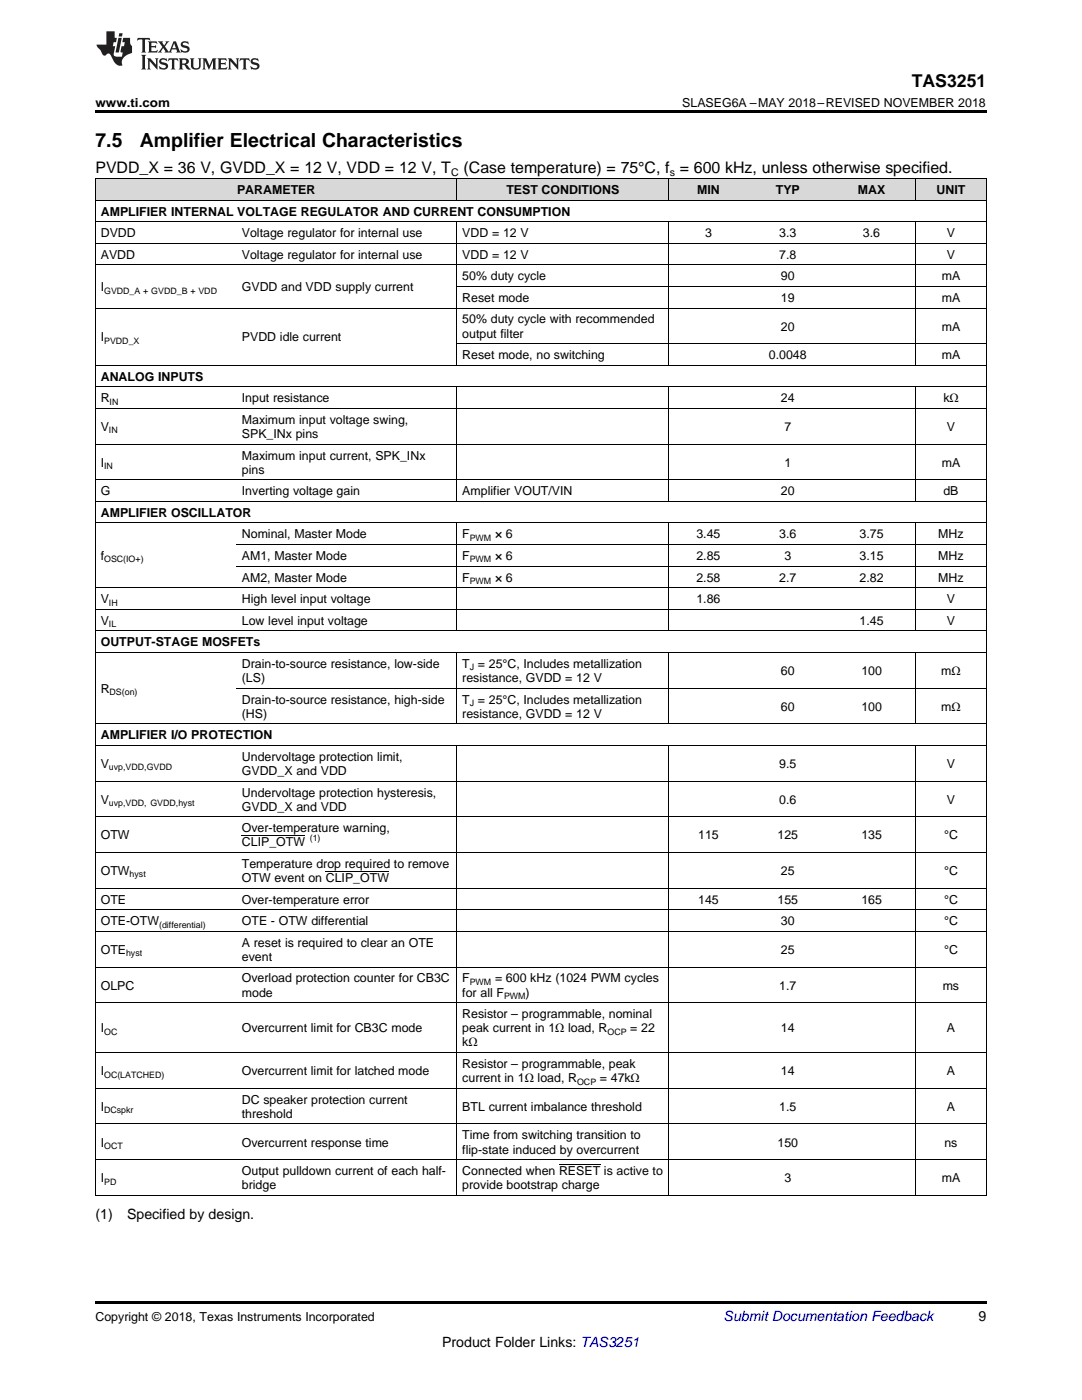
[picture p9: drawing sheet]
<svg xmlns="http://www.w3.org/2000/svg" width="216mm" height="279mm" viewBox="0 0 216 279" stroke-linecap="round" stroke-linejoin="round" font-family="sans-serif">
<defs><g id="words">
<g font-size="3.9">
<text x="19" y="29.3">7.5</text>
<text x="27.9" y="29.3">Amplifier Electrical Characteristics</text>
</g>
<text font-size="3.5" x="181.9" y="17.3">TAS3251</text>
<g font-size="3.2">
<text x="19" y="34.4">PVDD_X = 36 V, GVDD_X = 12 V, VDD = 12 V, T</text>
<text x="92.5" y="34.4">(Case temperature) = 75°C, f = 600 kHz, unless otherwise specified.</text>
</g>
<g font-size="2.8">
<text x="19" y="243.2">(1)</text>
<text x="25.4" y="243.2">Specified by design.</text>
<text x="195.3" y="263.6">9</text>
<text x="88.2" y="268.9">Product Folder Links: TAS3251</text>
</g>
<text font-size="2.8" fill="#0000c8" x="144.4" y="263.6">Submit Documentation Feedback</text>
<g font-size="2.5">
<text x="19" y="21.4">www.ti.com</text>
<text x="136.1" y="21.4">SLASEG6A –MAY 2018–REVISED NOVEMBER 2018</text>
<text x="47.3" y="38.7">PARAMETER</text>
<text x="101" y="38.7">TEST CONDITIONS</text>
<text x="139.1" y="38.7">MIN</text>
<text x="154.8" y="38.7">TYP</text>
<text x="171.2" y="38.7">MAX</text>
<text x="186.9" y="38.7">UNIT</text>
<text x="20.1" y="43">AMPLIFIER INTERNAL VOLTAGE REGULATOR AND CURRENT CONSUMPTION</text>
<text x="20.1" y="47.3">DVDD</text>
<text x="48.3" y="47.3">Voltage regulator for internal use</text>
<text x="92.3" y="47.3">VDD = 12 V</text>
<text x="140.7" y="47.3">3</text>
<text x="155.5" y="47.3">3.3</text>
<text x="172.2" y="47.3">3.6</text>
<text x="188.9" y="47.3">V</text>
<text x="20.1" y="51.6">AVDD</text>
<text x="48.3" y="51.6">Voltage regulator for internal use</text>
<text x="92.3" y="51.6">VDD = 12 V</text>
<text x="155.5" y="51.6">7.8</text>
<text x="188.9" y="51.6">V</text>
<text x="20.1" y="58.1">I</text>
<text x="48.3" y="58.1">GVDD and VDD supply current</text>
<text x="92.3" y="56">50% duty cycle</text>
<text x="155.8" y="56">90</text>
<text x="187.9" y="56">mA</text>
<text x="92.3" y="60.3">Reset mode</text>
<text x="92.3" y="64.6">50% duty cycle with recommended</text>
<text x="155.8" y="60.3">19</text>
<text x="155.8" y="66">20</text>
<text x="187.9" y="60.3">mA</text>
<text x="187.9" y="66">mA</text>
<text x="20.1" y="68.1">I</text>
<text x="48.3" y="68.1">PVDD idle current</text>
<text x="92.3" y="67.4">output filter</text>
<text x="92.3" y="71.7">Reset mode, no switching</text>
<text x="153.4" y="71.7">0.0048</text>
<text x="187.9" y="71.7">mA</text>
<text x="20.1" y="76">ANALOG INPUTS</text>
<text x="20.1" y="80.3">R</text>
<text x="48.3" y="80.3">Input resistance</text>
<text x="155.8" y="80.3">24</text>
<text x="188.2" y="80.3">kΩ</text>
<text x="20.1" y="86">V</text>
<text x="48.3" y="84.6">Maximum input voltage swing,</text>
<text x="48.3" y="87.4">SPK_INx pins</text>
<text x="156.5" y="86">7</text>
<text x="188.9" y="86">V</text>
<text x="20.1" y="93.1">I</text>
<text x="48.3" y="91.7">Maximum input current, SPK_INx</text>
<text x="48.3" y="94.5">pins</text>
<text x="156.5" y="93.1">1</text>
<text x="187.9" y="93.1">mA</text>
<text x="20.1" y="98.8">G</text>
<text x="48.3" y="98.8">Inverting voltage gain</text>
<text x="92.3" y="98.8">Amplifier VOUT/VIN</text>
<text x="155.8" y="98.8">20</text>
<text x="188.2" y="98.8">dB</text>
<text x="20.1" y="103.2">AMPLIFIER OSCILLATOR</text>
<text x="48.3" y="107.5">Nominal, Master Mode</text>
<text x="92.3" y="107.5">F</text>
<text x="98.8" y="107.5">× 6</text>
<text x="139" y="107.5">3.45</text>
<text x="155.5" y="107.5">3.6</text>
<text x="171.5" y="107.5">3.75</text>
<text x="187.2" y="107.5">MHz</text>
<text x="20.1" y="111.8">f</text>
<text x="48.3" y="111.8">AM1, Master Mode</text>
<text x="92.3" y="111.8">F</text>
<text x="98.8" y="111.8">× 6</text>
<text x="139" y="111.8">2.85</text>
<text x="156.5" y="111.8">3</text>
<text x="171.5" y="111.8">3.15</text>
<text x="187.2" y="111.8">MHz</text>
<text x="48.3" y="116.1">AM2, Master Mode</text>
<text x="92.3" y="116.1">F</text>
<text x="98.8" y="116.1">× 6</text>
<text x="139" y="116.1">2.58</text>
<text x="155.5" y="116.1">2.7</text>
<text x="171.5" y="116.1">2.82</text>
<text x="187.2" y="116.1">MHz</text>
<text x="20.1" y="120.4">V</text>
<text x="20.1" y="124.7">V</text>
<text x="48.3" y="120.4">High level input voltage</text>
<text x="48.3" y="124.7">Low level input voltage</text>
<text x="139" y="120.4">1.86</text>
<text x="171.5" y="124.7">1.45</text>
<text x="188.9" y="120.4">V</text>
<text x="188.9" y="124.7">V</text>
<text x="20.1" y="129">OUTPUT-STAGE MOSFETs</text>
<text x="48.3" y="133.3">Drain-to-source resistance, low-side</text>
<text x="48.3" y="136.1">(LS)</text>
<text x="92.3" y="133.3">T = 25°C, Includes metallization</text>
<text x="92.3" y="136.1">resistance, GVDD = 12 V</text>
<text x="155.8" y="134.7">60</text>
<text x="171.9" y="134.7">100</text>
<text x="187.8" y="134.7">mΩ</text>
<text x="20.1" y="138.3">R</text>
<text x="48.3" y="140.4">Drain-to-source resistance, high-side</text>
<text x="48.3" y="143.2">(HS)</text>
<text x="92.3" y="140.4">T = 25°C, Includes metallization</text>
<text x="92.3" y="143.2">resistance, GVDD = 12 V</text>
<text x="155.8" y="141.8">60</text>
<text x="171.9" y="141.8">100</text>
<text x="187.8" y="141.8">mΩ</text>
<text x="20.1" y="147.5">AMPLIFIER I/O PROTECTION</text>
<text x="20.1" y="153.2">V</text>
<text x="48.3" y="151.8">Undervoltage protection limit,</text>
<text x="48.3" y="154.7">GVDD_X and VDD</text>
<text x="155.5" y="153.2">9.5</text>
<text x="188.9" y="153.2">V</text>
<text x="20.1" y="160.4">V</text>
<text x="48.3" y="159">Undervoltage protection hysteresis,</text>
<text x="48.3" y="161.8">GVDD_X and VDD</text>
<text x="155.5" y="160.4">0.6</text>
<text x="188.9" y="160.4">V</text>
<text x="20.1" y="167.5">OTW</text>
<text x="48.3" y="166.1">Over-temperature warning,</text>
<text x="139.3" y="167.5">115</text>
<text x="155.2" y="167.5">125</text>
<text x="171.9" y="167.5">135</text>
<text x="188.4" y="167.5">°C</text>
<text x="48.3" y="168.9">CLIP_OTW</text>
<text x="48.3" y="173.2">Temperature drop required to remove</text>
<text x="20.1" y="174.6">OTW</text>
<text x="48.3" y="176">OTW event on CLIP_OTW</text>
<text x="155.8" y="174.6">25</text>
<text x="188.4" y="174.6">°C</text>
<text x="20.1" y="180.3">OTE</text>
<text x="20.1" y="184.6">OTE-OTW</text>
<text x="48.3" y="180.3">Over-temperature error</text>
<text x="48.3" y="184.6">OTE - OTW differential</text>
<text x="139.3" y="180.3">145</text>
<text x="155.2" y="180.3">155</text>
<text x="155.8" y="184.6">30</text>
<text x="171.9" y="180.3">165</text>
<text x="188.4" y="180.3">°C</text>
<text x="188.4" y="184.6">°C</text>
<text x="20.1" y="190.4">OTE</text>
<text x="48.3" y="188.9">A reset is required to clear an OTE</text>
<text x="48.3" y="191.8">event</text>
<text x="155.8" y="190.4">25</text>
<text x="188.4" y="190.4">°C</text>
<text x="20.1" y="197.5">OLPC</text>
<text x="48.3" y="196.1">Overload protection counter for CB3C</text>
<text x="92.3" y="196.1">F</text>
<text x="98.8" y="196.1">= 600 kHz (1024 PWM cycles</text>
<text x="155.5" y="197.5">1.7</text>
<text x="188.1" y="197.5">ms</text>
<text x="48.3" y="198.9">mode</text>
<text x="92.3" y="198.9">for all F</text>
<text x="92.3" y="203.2">Resistor – programmable, nominal</text>
<text x="104.9" y="198.9">)</text>
<text x="20.1" y="206">I</text>
<text x="48.3" y="206">Overcurrent limit for CB3C mode</text>
<text x="92.3" y="206">peak current in 1Ω load, R</text>
<text x="92.3" y="208.8">kΩ</text>
<text x="125.8" y="206">= 22</text>
<text x="155.8" y="206">14</text>
<text x="188.9" y="206">A</text>
<text x="20.1" y="214.6">I</text>
<text x="48.3" y="214.6">Overcurrent limit for latched mode</text>
<text x="92.3" y="213.1">Resistor – programmable, peak</text>
<text x="92.3" y="216">current in 1Ω load, R</text>
<text x="119.7" y="216">= 47kΩ</text>
<text x="155.8" y="214.6">14</text>
<text x="188.9" y="214.6">A</text>
<text x="20.1" y="221.7">I</text>
<text x="48.3" y="220.3">DC speaker protection current</text>
<text x="92.3" y="221.7">BTL current imbalance threshold</text>
<text x="155.5" y="221.7">1.5</text>
<text x="188.9" y="221.7">A</text>
<text x="48.3" y="223.1">threshold</text>
<text x="92.3" y="227.4">Time from switching transition to</text>
<text x="20.1" y="228.8">I</text>
<text x="48.3" y="228.8">Overcurrent response time</text>
<text x="92.3" y="230.2">flip-state induced by overcurrent</text>
<text x="155.2" y="228.8">150</text>
<text x="188.5" y="228.8">ns</text>
<text x="20.1" y="235.9">I</text>
<text x="48.3" y="234.5">Output pulldown current of each half-</text>
<text x="48.3" y="237.3">bridge</text>
<text x="92.3" y="234.5">Connected when RESET is active to</text>
<text x="92.3" y="237.3">provide bootstrap charge</text>
<text x="156.5" y="235.9">3</text>
<text x="187.9" y="235.9">mA</text>
<text x="19" y="263.6">Copyright © 2018, Texas Instruments Incorporated</text>
</g>
<g font-size="2.1">
<text x="90" y="35.1">C</text>
<text x="133.6" y="35.1">s</text>
</g>
<g font-size="1.8">
<text x="20.8" y="58.6">GVDD_A + GVDD_B + VDD</text>
<text x="20.8" y="68.6">PVDD_X</text>
<text x="21.9" y="80.8">IN</text>
<text x="21.7" y="86.5">IN</text>
<text x="20.8" y="93.6">IN</text>
<text x="93.7" y="107.9">PWM</text>
<text x="20.8" y="112.3">OSC(IO+)</text>
<text x="93.7" y="112.3">PWM</text>
<text x="93.7" y="116.6">PWM</text>
<text x="21.7" y="120.9">IH</text>
<text x="21.7" y="125.2">IL</text>
<text x="93.7" y="133.8">J</text>
<text x="21.9" y="138.7">DS(on)</text>
<text x="93.7" y="140.9">J</text>
<text x="21.7" y="153.7">uvp,VDD,GVDD</text>
<text x="21.7" y="160.9">uvp,VDD, GVDD,hyst</text>
<text x="61.8" y="167.9">(1)</text>
<text x="25.9" y="175.1">hyst</text>
<text x="31.7" y="185.1">(differential)</text>
<text x="25.2" y="190.9">hyst</text>
<text x="93.7" y="196.6">PWM</text>
<text x="100.6" y="199.4">PWM</text>
<text x="20.8" y="206.5">OC</text>
<text x="121.2" y="206.5">OCP</text>
<text x="20.8" y="215.1">OC(LATCHED)</text>
<text x="115.2" y="216.5">OCP</text>
<text x="20.8" y="222.2">DCspkr</text>
<text x="20.8" y="229.3">OCT</text>
<text x="20.8" y="236.4">PD</text>
</g>
</g></defs>
<g fill="#d8d8d8">
<path d="M19 35.7h28.2v4.3h-28.2z"/>
<path d="M47.2 35.7h44v4.3h-44z"/>
<path d="M91.2 35.7h42.3v4.3h-42.3z"/>
<path d="M133.5 35.7h15.8v4.3h-15.8z"/>
<path d="M149.3 35.7h15.8v4.3h-15.8z"/>
<path d="M165.1 35.7h17.6v4.3h-17.6z"/>
<path d="M182.7 35.7h14.1v4.3h-14.1z"/>
</g>
<path d="M19 22h177.8v.5h-177.8zM19 259.7h177.8v.5h-177.8z" fill="#000"/>
<g fill="none" stroke="#000" stroke-width=".2">
<path d="M19 40h177.8M19 35.6h177.8M19.1 35.7v202.9M91.1 35.7v4.3M133.4 35.7v4.3M182.7 35.7v4.3M196.8 35.7v202.9M19 52.9h177.8M19 48.6h177.8M19 44.3h177.8M91.1 44.3v28.7M91.2 57.2h105.6"/>
<path d="M133.4 44.3v28.7M182.7 44.3v28.7M19 77.2h177.8M19 72.9h177.8M19 61.5h177.8M91.1 77.2v22.9M91.2 68.6h105.6M133.4 77.2v22.9M182.7 77.2v22.9M19 95.8h177.8M19 88.6h177.8M19 81.5h177.8"/>
<path d="M19 117.3h177.8M19 104.4h177.8M19 100.1h177.8M47.2 113h149.6M47.2 108.7h149.6M91.1 104.4v21.5M133.4 104.4v21.5M182.7 104.4v21.5M19 130.2h177.8M19 125.9h177.8M19 121.6h177.8M47.2 137.3h149.6"/>
<path d="M91.1 130.2v14.3M133.4 130.2v14.3M182.7 130.2v14.3M19 155.9h177.8M19 148.7h177.8M19 144.4h177.8M91.1 148.8v89.8M133.4 148.8v89.8M182.7 148.8v89.8M19 177.3h177.8M19 170.1h177.8M19 163h177.8"/>
<path d="M19 193h177.8M19 185.9h177.8M19 181.6h177.8M19 217.2h177.8M19 210.1h177.8M19 200.1h177.8M19 238.6h177.8M19 231.4h177.8M19 224.3h177.8"/>
</g>
<g fill="#231f20">
<path d="M27.5 7.6l-.1 .5 .4-.2h.6v.1v2.1l-.2 .4h1l-.3-.4v-2.1l.1-.1h.5l.5 .2-.2-.5zM29.5 8.3l.2 .3v1.5l-.2 .4h1.8l.2-.6a1.04 1.04 0 0 1-1.3 .2v-.7h.6l.3 .2v-.6l-.3 .2h-.6v-.6l.8-.1 .4 .3-.2-.5zM31.5 8.3l.9 1.1-.9 1.1h.8l-.2-.2 .5-.7 .4 .7-.2 .2h1.5l-.1-.2 .1-.4h.9l.1 .4-.2 .2h1l-.3-.3-.7-1.9h-.5l-.9 2-.8-1 .9-1h-.8l.1 .3-.3 .5-.4-.6 .2-.2zM34.7 8.6l.4 1h-.7zM36.3 8.4a.63 .63 0 0 0-.2 .7 .63 .63 0 0 0 .6 .4l.6 .2 .1 .2a.75 .75 0 0 1-.7 .4 .75 .75 0 0 1-.6-.5l.1 .7 .1-.1a1.11 1.11 0 0 0 1.5-.6 1.13 1.13 0 0 0-1.2-.8l-.1-.4a1.04 1.04 0 0 1 1.2 .2l-.2-.5-.1 .1-.5-.2zM28.2 10.9l.2 .4v2.2l-.2 .4h1l-.3-.4v-2.2l.3-.4zM29.3 11.6l.3 .4v1.5l-.3 .4h.8l-.2-.4v-1.3l1.5 1.7v-1.9l.2-.4h-.7l.2 .4v.9l-1.1-1.3zM32 11.8a.62 .62 0 0 0-.2 .7 .62 .62 0 0 0 .6 .4l.6 .1 .1 .3a.76 .76 0 0 1-.7 .3 .76 .76 0 0 1-.6-.4l.1 .7 .1-.1a1.11 1.11 0 0 0 1.5-.6 1.13 1.13 0 0 0-1.2-.8l-.1-.4a1.04 1.04 0 0 1 1.2 .2l-.2-.6-.1 .1-.5-.1zM33.7 11.6l-.2 .6a.61 .61 0 0 1 .8-.3v1.6l-.2 .4h.9l-.2-.4v-1.6a.63 .63 0 0 1 .8 .3l-.2-.6zM35.6 11.6l.3 .4v1.5l-.3 .4h1l-.2-.2v-.8l.5 .2a.76 .76 0 0 0 1.2 .7l-1-1a.58 .58 0 0 0 .6-.5 .58 .58 0 0 0-.5-.6zM36.4 11.9h.1a.45 .45 0 0 1 .5 .1 .45 .45 0 0 1 .1 .5l-.7 .2zM37.9 11.6l.2 .2a2.17 2.17 0 0 0 .3 1.9 .99 .99 0 0 0 1.6-.6v-1.1l.2-.4h-.7l.2 .2a1.92 1.92 0 0 1-.2 1.8 .6 .6 0 0 1-.9-.5v-1.1l.2-.4zM40.4 11.6l.2 .4v1.5l-.2 .4h.7l-.2-.4v-1.4l.8 1.8 .8-1.8v1.4l-.2 .4h.9l-.2-.4v-1.5l.2-.4h-.8l-.6 1.5-.6-1.5zM43.4 11.6l.2 .4v1.5l-.2 .4h1.8l.2-.6a1.04 1.04 0 0 1-1.3 .1v-.6h.5l.4 .2v-.6l-.4 .2h-.5v-.7h.8l.3 .3-.1-.6zM45.5 11.6l.2 .4v1.5l-.2 .4h.7l-.2-.4v-1.3l1.5 1.7v-1.9l.2-.4h-.7l.2 .4v.9l-1.1-1.3zM47.9 11.6l-.1 .6a.61 .61 0 0 1 .8-.3v1.6l-.3 .4h1l-.3-.4 .1-1.6a.63 .63 0 0 1 .7 .3l-.1-.6zM50.2 11.8a.62 .62 0 0 0-.2 .7 .62 .62 0 0 0 .6 .4l.6 .1 .2 .3a.76 .76 0 0 1-.8 .3 .76 .76 0 0 1-.6-.4l.1 .7 .2-.1a1.11 1.11 0 0 0 1.5-.6 1.13 1.13 0 0 0-1.3-.8l-.1-.4a1.04 1.04 0 0 1 1.2 .2l-.1-.6-.2 .1-.5-.1z"/>
<path d="M21.2 6.3v2.6h-1.9l.1 .4 .7 .9a.91 .91 0 0 0 1 .8 .56 .56 0 0 1 .5-.3 .56 .56 0 0 1 .5 .3l.4 .8a1.53 1.53 0 0 0 1.9 1.2 1.54 1.54 0 0 1 1-2.1l.9-.3v-1.4a1.52 1.52 0 0 1-.3-1.6h-1.4l-.2 .8h.5l-.2 .8h-.4l-.2 1v.2l.4 .1-.2 .8a1.93 1.93 0 0 1-1.6-.3l.3-1.8h-.5l.2-.8h.4l.2-.8h-.4v-1.3zM23.6 7.6l-.6 2.9h.7l.6-2.9zM23.8 6.6l-.1 .7h.6l.2-.7z"/>
</g>
<path d="M48.3 166.8h12.6M65 173.9h12.6M111.5 232.4h8.3" fill="none" stroke="#000" stroke-width=".2"/>
<use href="#words"/>
</svg>
